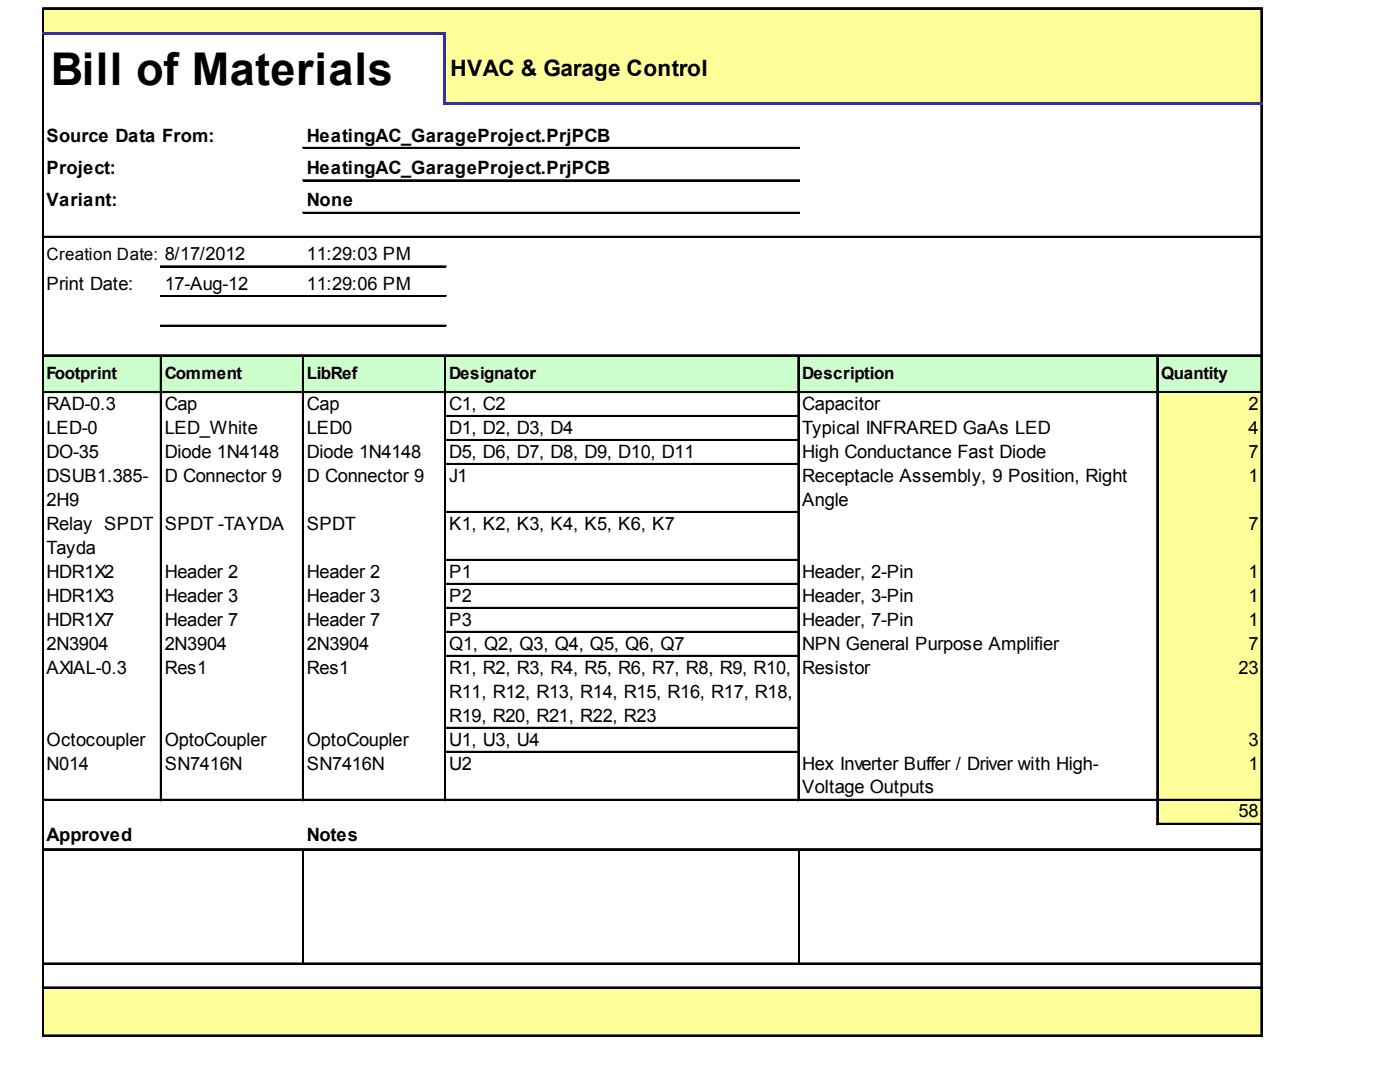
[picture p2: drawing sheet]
<svg xmlns="http://www.w3.org/2000/svg" width="271mm" height="207mm" viewBox="0 0 271 207" stroke-linecap="round" stroke-linejoin="round" font-family="sans-serif">
<defs><g id="words">
<text font-size="8.7" x="9.8" y="16.5">Bill of Materials</text>
<text font-size="4.4" x="87.2" y="14.7">HVAC &amp; Garage Control</text>
<g font-size="3.5">
<text x="9" y="27.4">Source Data From:</text>
<text x="59.4" y="27.4">HeatingAC_GarageProject.PrjPCB</text>
<text x="9" y="33.6">Project:</text>
<text x="59.4" y="33.6">HeatingAC_GarageProject.PrjPCB</text>
<text x="9" y="39.9">Variant:</text>
<text x="59.4" y="39.9">None</text>
<text x="59.4" y="50.3">11:29:03 PM</text>
<text x="9" y="56">Print Date:</text>
<text x="31.9" y="56">17-Aug-12</text>
<text x="59.4" y="56">11:29:06 PM</text>
<text x="9" y="79.2">RAD-0.3</text>
<text x="9" y="83.9">LED-0</text>
<text x="31.9" y="79.2">Cap</text>
<text x="31.9" y="83.9">LED_White</text>
<text x="59.4" y="79.2">Cap</text>
<text x="59.4" y="83.9">LED0</text>
<text x="86.9" y="79.2">C1, C2</text>
<text x="86.9" y="83.9">D1, D2, D3, D4</text>
<text x="155.3" y="79.2">Capacitor</text>
<text x="155.3" y="83.9">Typical INFRARED GaAs LED</text>
<text x="241.6" y="79.2">2</text>
<text x="241.6" y="83.9">4</text>
<text x="9" y="88.5">DO-35</text>
<text x="31.9" y="88.5">Diode 1N4148</text>
<text x="59.4" y="88.5">Diode 1N4148</text>
<text x="86.9" y="88.5">D5, D6, D7, D8, D9, D10, D11</text>
<text x="155.3" y="88.5">High Conductance Fast Diode</text>
<text x="241.6" y="88.5">7</text>
<text x="9" y="93.1">DSUB1.385-</text>
<text x="31.9" y="93.1">D Connector 9</text>
<text x="59.4" y="93.1">D Connector 9</text>
<text x="86.9" y="93.1">J1</text>
<text x="155.3" y="93.1">Receptacle Assembly, 9 Position, Right</text>
<text x="241.6" y="93.1">1</text>
<text x="9" y="97.8">2H9</text>
<text x="155.3" y="97.8">Angle</text>
<text x="9" y="102.4">Relay SPDT</text>
<text x="9" y="107">Tayda</text>
<text x="31.9" y="102.4">SPDT -TAYDA</text>
<text x="59.4" y="102.4">SPDT</text>
<text x="86.9" y="102.4">K1, K2, K3, K4, K5, K6, K7</text>
<text x="241.6" y="102.4">7</text>
<text x="9" y="111.7">HDR1X2</text>
<text x="31.9" y="111.7">Header 2</text>
<text x="59.4" y="111.7">Header 2</text>
<text x="86.9" y="111.7">P1</text>
<text x="155.3" y="111.7">Header, 2-Pin</text>
<text x="241.6" y="111.7">1</text>
<text x="9" y="116.3">HDR1X3</text>
<text x="31.9" y="116.3">Header 3</text>
<text x="59.4" y="116.3">Header 3</text>
<text x="86.9" y="116.3">P2</text>
<text x="155.3" y="116.3">Header, 3-Pin</text>
<text x="241.6" y="116.3">1</text>
<text x="9" y="121">HDR1X7</text>
<text x="9" y="125.6">2N3904</text>
<text x="31.9" y="121">Header 7</text>
<text x="31.9" y="125.6">2N3904</text>
<text x="59.4" y="121">Header 7</text>
<text x="59.4" y="125.6">2N3904</text>
<text x="86.9" y="121">P3</text>
<text x="86.9" y="125.6">Q1, Q2, Q3, Q4, Q5, Q6, Q7</text>
<text x="155.3" y="121">Header, 7-Pin</text>
<text x="155.3" y="125.6">NPN General Purpose Amplifier</text>
<text x="241.6" y="121">1</text>
<text x="241.6" y="125.6">7</text>
<text x="9" y="130.2">AXIAL-0.3</text>
<text x="31.9" y="130.2">Res1</text>
<text x="59.4" y="130.2">Res1</text>
<text x="86.9" y="130.2">R1, R2, R3, R4, R5, R6, R7, R8, R9, R10,</text>
<text x="155.3" y="130.2">Resistor</text>
<text x="239.7" y="130.2">23</text>
<text x="86.9" y="134.9">R11, R12, R13, R14, R15, R16, R17, R18,</text>
<text x="86.9" y="139.5">R19, R20, R21, R22, R23</text>
<text x="9" y="144.1">Octocoupler</text>
<text x="9" y="148.8">N014</text>
<text x="31.9" y="144.1">OptoCoupler</text>
<text x="31.9" y="148.8">SN7416N</text>
<text x="59.4" y="144.1">OptoCoupler</text>
<text x="59.4" y="148.8">SN7416N</text>
<text x="86.9" y="144.1">U1, U3, U4</text>
<text x="86.9" y="148.8">U2</text>
<text x="155.3" y="148.8">Hex Inverter Buffer / Driver with High-</text>
<text x="241.6" y="144.1">3</text>
<text x="241.6" y="148.8">1</text>
<text x="155.3" y="153.4">Voltage Outputs</text>
<text x="239.7" y="158.1">58</text>
<text x="9" y="162.7">Approved</text>
<text x="59.4" y="162.7">Notes</text>
</g>
<g font-size="3.3">
<text x="9" y="50.3">Creation Date: 8/17/2012</text>
<text x="9" y="73.2">Footprint</text>
<text x="31.9" y="73.2">Comment</text>
<text x="59.4" y="73.2">LibRef</text>
<text x="86.9" y="73.2">Designator</text>
<text x="155.3" y="73.2">Description</text>
<text x="224.7" y="73.2">Quantity</text>
</g>
</g></defs>
<g fill="#ff9">
<path d="M8.4 1.7h235.9v5h-235.9z"/>
<path d="M86.1 6.4h158.2v13.9h-158.2z"/>
</g>
<path d="M8.4 68.6h235.9v7.4h-235.9z" fill="#cfc"/>
<g fill="#ff9">
<path d="M223.9 75.7h20.4v4.9h-20.4z"/>
<path d="M223.9 80.4h20.4v4.9h-20.4z"/>
<path d="M223.9 85h20.4v4.9h-20.4z"/>
<path d="M223.9 89.6h20.4v9.6h-20.4z"/>
<path d="M223.9 98.9h20.4v9.6h-20.4z"/>
<path d="M223.9 108.2h20.4v4.9h-20.4z"/>
<path d="M223.9 112.8h20.4v4.9h-20.4z"/>
<path d="M223.9 117.5h20.4v4.9h-20.4z"/>
<path d="M223.9 122.1h20.4v4.9h-20.4z"/>
<path d="M223.9 126.8h20.4v14.1h-20.4z"/>
<path d="M223.9 140.7h20.4v4.9h-20.4z"/>
<path d="M223.9 145.3h20.4v9.6h-20.4z"/>
<path d="M223.9 154.6h20.4v4.9h-20.4z"/>
<path d="M8.4 190.9h235.9v9.5h-235.9z"/>
</g>
<path d="M8.2 1.5v4.7M8.3 1.5v4.7M244 1.8v18M244.2 1.8v18" fill="none" stroke="#000" stroke-width=".27"/>
<path d="M85.8 6.7h.5v13.6h-.5z" fill="#339"/>
<g fill="none" stroke="#000" stroke-width=".27">
<path d="M8.2 6.7v193.7M8.3 6.7v193.7M8.5 1.5h235.8M8.5 1.7h235.8M244 20.3v180.1M244.2 20.3v180.1M31.1 68.9v86M31.2 68.9v86M58.6 68.9v86M58.7 68.9v86M86.1 68.9v86M86.2 68.9v86"/>
<path d="M154.4 68.9v86M154.6 68.9v86M223.9 68.9v90.6M224 68.9v90.6M58.7 164.4v21.8M154.6 164.4v21.8"/>
</g>
<g fill="#339">
<path d="M8.2 6.2h78.1v.5h-78.1z"/>
<path d="M86.3 19.8h158v.5h-158z"/>
</g>
<g fill="none" stroke="#000" stroke-width=".27">
<path d="M58.6 28.5h96.1M58.6 28.7h96.1M58.6 34.8h96.1M58.6 34.9h96.1M8.5 45.7h235.8M8.5 45.9h235.8M31.1 51.4h55.2M31.1 51.6h55.2M31.1 57.2h55.2M31.1 57.3h55.2M58.6 41.1h96.1M58.6 41.2h96.1"/>
<path d="M8.5 68.6h235.8M8.5 68.8h235.8M8.5 75.7h235.8M8.5 75.9h235.8M31.1 62.9h55.2M31.1 63h55.2M86.3 80.4h68.1M86.3 80.5h68.1M86.3 85h68.1M86.3 85.1h68.1M86.3 89.6h68.1M86.3 89.8h68.1"/>
<path d="M86.3 98.9h68.1M86.3 99.1h68.1M86.3 108.2h68.1M86.3 108.3h68.1M86.3 112.8h68.1M86.3 113h68.1M86.3 117.5h68.1M86.3 117.6h68.1M86.3 122.1h68.1M86.3 122.2h68.1M86.3 126.8h68.1M86.3 126.9h68.1"/>
<path d="M8.5 154.6h235.8M8.5 154.7h235.8M86.3 140.7h68.1M86.3 140.8h68.1M86.3 145.3h68.1M86.3 145.4h68.1M224.2 159.2h20.1M224.2 159.4h20.1M8.5 164.1h235.8M8.5 164.3h235.8M8.5 186.2h235.8M8.5 186.4h235.8"/>
<path d="M8.5 190.9h235.8M8.5 191h235.8M8.5 200.1h235.8M8.5 200.3h235.8"/>
</g>
<use href="#words"/>
</svg>
